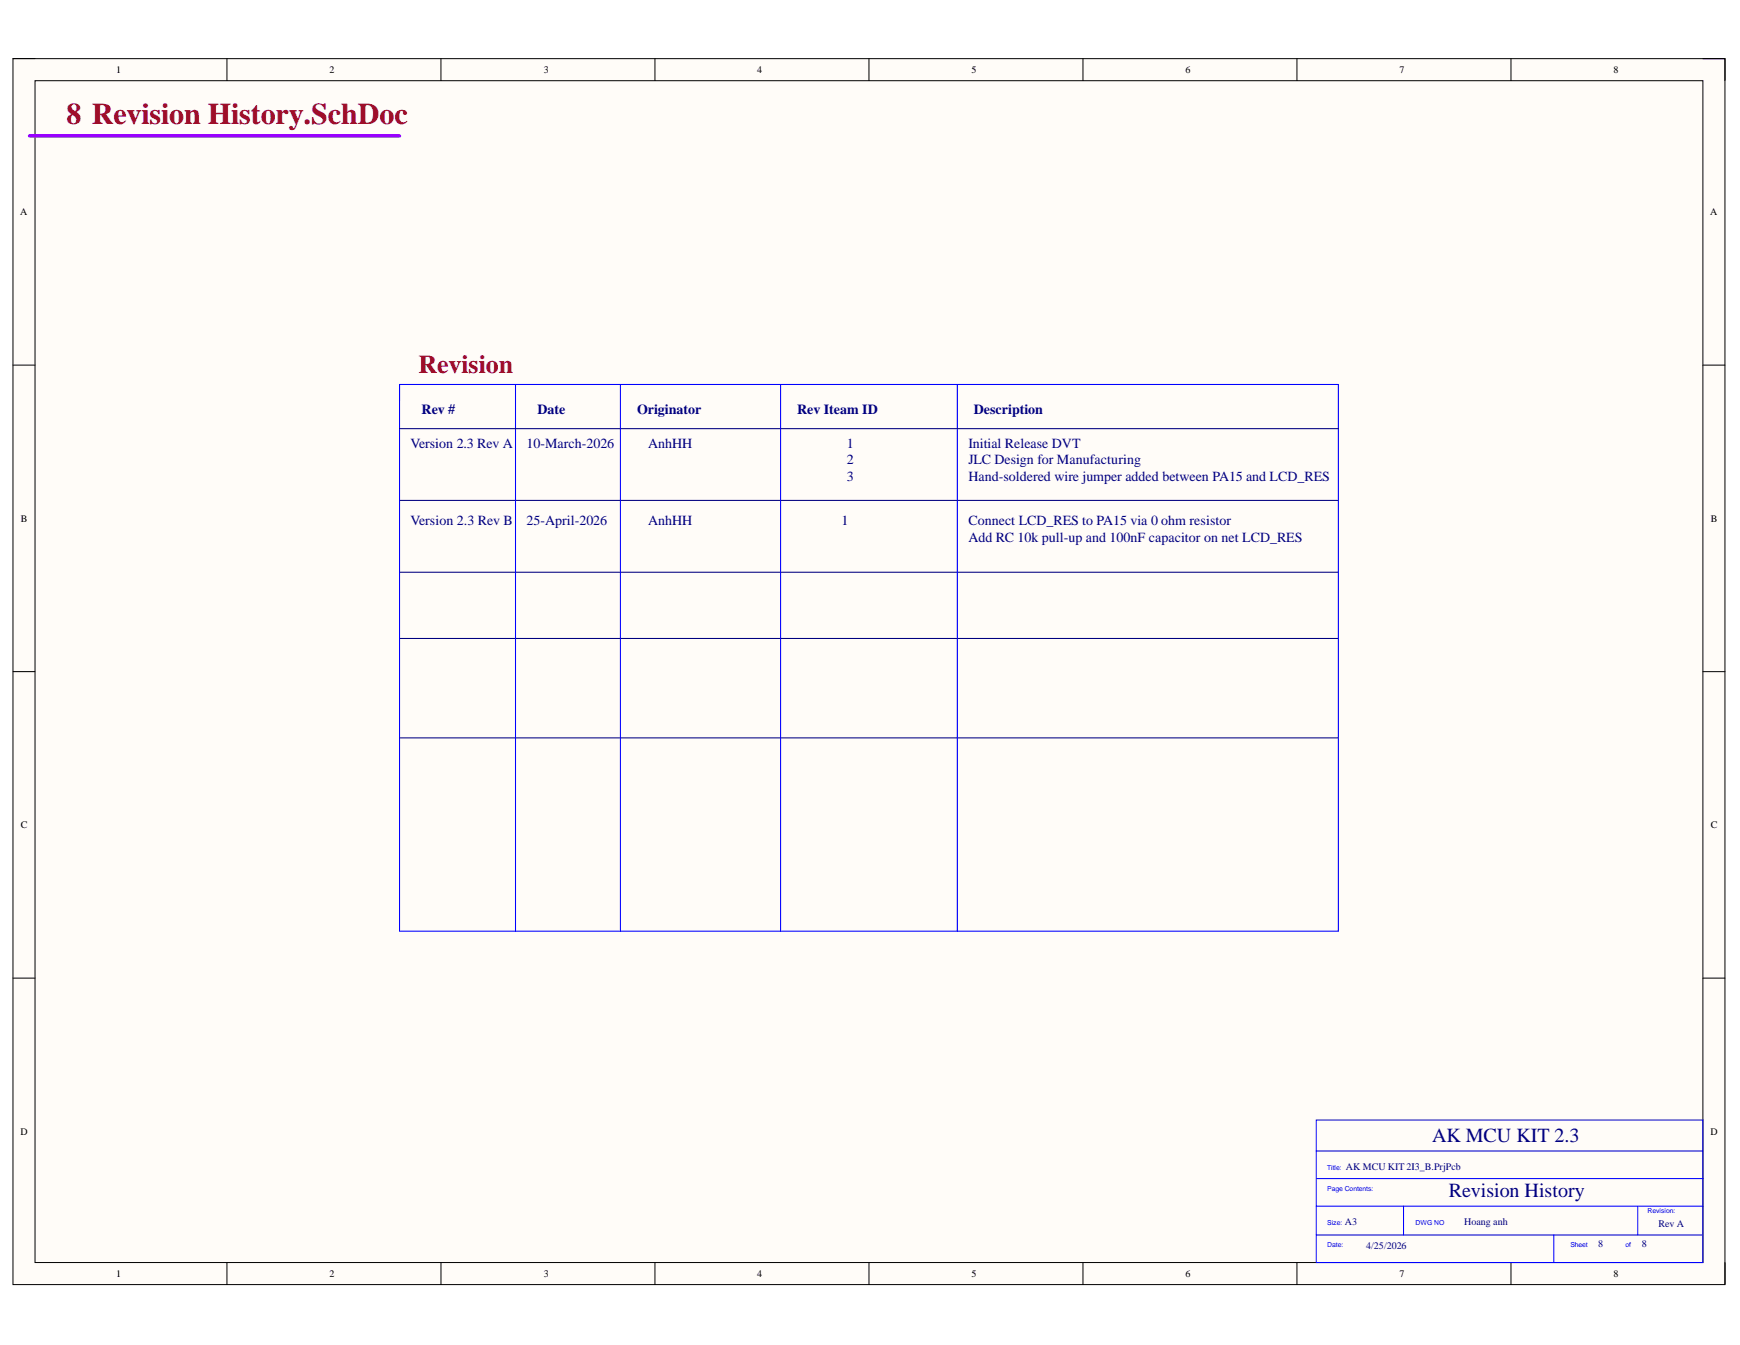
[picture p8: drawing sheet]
<svg xmlns="http://www.w3.org/2000/svg" width="279mm" height="216mm" viewBox="0 0 279 216" stroke-linecap="round" stroke-linejoin="round" font-family="sans-serif">
<defs><g id="words">
<text font-size="4.8" fill="#9e0e29" x="10.7" y="19.9">8 Revision History.SchDoc</text>
<text font-size="4.1" fill="#9e0e29" x="67.2" y="59.9">Revision</text>
<g font-size="3.2" fill="#000080">
<text x="230" y="183.3">AK MCU KIT 2.3</text>
<text x="232.6" y="192.2">Revision History</text>
</g>
<g font-size="2.2" fill="#000080">
<text x="65.9" y="71.9">Version 2.3 Rev A</text>
<text x="67.7" y="66.5">Rev #</text>
<text x="84.5" y="71.9">10-March-2026</text>
<text x="86.3" y="66.5">Date</text>
<text x="102.3" y="66.5">Originator</text>
<text x="104.1" y="71.9">AnhHH</text>
<text x="128" y="66.5">Rev Iteam ID</text>
<text x="136" y="71.9">1</text>
<text x="155.5" y="71.9">Initial Release DVT</text>
<text x="156.4" y="66.5">Description</text>
<text x="136" y="74.5">2</text>
<text x="136" y="77.2">3</text>
<text x="155.5" y="74.5">JLC Design for Manufacturing</text>
<text x="155.5" y="77.2">Hand-soldered wire jumper added between PA15 and LCD_RES</text>
<text x="65.9" y="84.3">Version 2.3 Rev B</text>
<text x="84.5" y="84.3">25-April-2026</text>
<text x="104.1" y="84.3">AnhHH</text>
<text x="135.1" y="84.3">1</text>
<text x="155.5" y="84.3">Connect LCD_RES to PA15 via 0 ohm resistor</text>
<text x="155.5" y="87">Add RC 10k pull-up and 100nF capacitor on net LCD_RES</text>
</g>
<g font-size="1.6">
<text x="18.6" y="11.7">1</text>
<text x="52.9" y="11.7">2</text>
<text x="87.3" y="11.7">3</text>
<text x="121.6" y="11.7">4</text>
<text x="156" y="11.7">5</text>
<text x="190.3" y="11.7">6</text>
<text x="224.7" y="11.7">7</text>
<text x="259.1" y="11.7">8</text>
<text x="3.3" y="34.5">A</text>
<text x="274.6" y="34.5">A</text>
<text x="3.3" y="83.7">B</text>
<text x="274.7" y="83.7">B</text>
<text x="3.3" y="132.9">C</text>
<text x="274.7" y="132.9">C</text>
<text x="3.3" y="182.2">D</text>
<text x="274.7" y="182.2">D</text>
<text x="18.6" y="205">1</text>
<text x="52.9" y="205">2</text>
<text x="87.3" y="205">3</text>
<text x="121.6" y="205">4</text>
<text x="156" y="205">5</text>
<text x="190.3" y="205">6</text>
<text x="224.7" y="205">7</text>
<text x="259.1" y="205">8</text>
</g>
<g font-size="1.6" fill="#000080">
<text x="216.1" y="187.8">AK MCU KIT 2I3_B.PrjPcb</text>
<text x="216" y="196.7">A3</text>
<text x="235.1" y="196.7">Hoang anh</text>
<text x="266.3" y="197">Rev A</text>
<text x="219.3" y="200.5">4/25/2026</text>
<text x="256.6" y="200.2">8</text>
<text x="263.7" y="200.2">8</text>
</g>
<g font-size="1.1" fill="#00f">
<text x="213.1" y="187.7">Title:</text>
<text x="213.1" y="191.2">Page Contents:</text>
<text x="213.1" y="196.6">Size:</text>
<text x="227.3" y="196.6">DWG NO</text>
<text x="264.6" y="194.8">Revision:</text>
<text x="213.1" y="200.1">Date:</text>
<text x="252.2" y="200.1">Sheet</text>
<text x="261" y="200.1">of</text>
</g>
</g></defs>
<path d="M2.1 9.4h274.9v196.8h-274.9z" fill-rule="evenodd" fill="#fffcf8"/>
<path d="M2.1 9.4h274.9v196.8h-274.9z" fill="none" stroke="#000" stroke-width=".16"/>
<path d="M5.6 13h267.8v189.7h-267.8z" fill-rule="evenodd" fill="#fffcf8"/>
<g fill="none" stroke="#000" stroke-width=".16">
<path d="M2.1 9.4h3.5M5.6 13h267.8v189.7h-267.8zM36.4 9.4v3.6M70.8 9.4v3.6M105.2 9.4v3.6M139.5 9.4v3.6M173.9 9.4v3.6M208.3 9.4v3.6M242.6 9.4v3.6M273.4 9.4h3.6v3.6M2.1 58.6h3.5M273.4 58.6h3.6"/>
<path d="M2.1 107.8h3.5M273.4 107.8h3.6M2.1 157h3.5M273.4 157h3.6M36.4 202.7v3.5M70.8 202.7v3.5M105.2 202.7v3.5M139.5 202.7v3.5M173.9 202.7v3.5M208.3 202.7v3.5M242.6 202.7v3.5M277 202.7v3.5"/>
</g>
<g fill="none" stroke="#00f" stroke-width=".17">
<path d="M64.2 61.7h150.7v87.8h-150.7zM82.8 61.7v87.8M99.6 61.7v87.8M125.3 61.7v87.8M153.7 61.7v87.8M211.4 179.8h62v22.9h-62zM211.4 198.2h61.9M211.4 184.8h62M211.4 193.6h62M211.5 189.2h61.9M225.4 193.6v4.6M249.5 198.2v4.5"/>
<path d="M263 193.6v4.6"/>
</g>
<path d="M4.7 21.8h59.5" fill="none" stroke="#90f" stroke-width=".55"/>
<path d="M64.2 68.8h150.7M64.2 80.3h150.7M64.2 91.9h150.7M64.2 102.5h150.7M64.2 118.4h150.7" fill="none" stroke="#000080" stroke-width=".17"/>
<use href="#words"/>
</svg>
